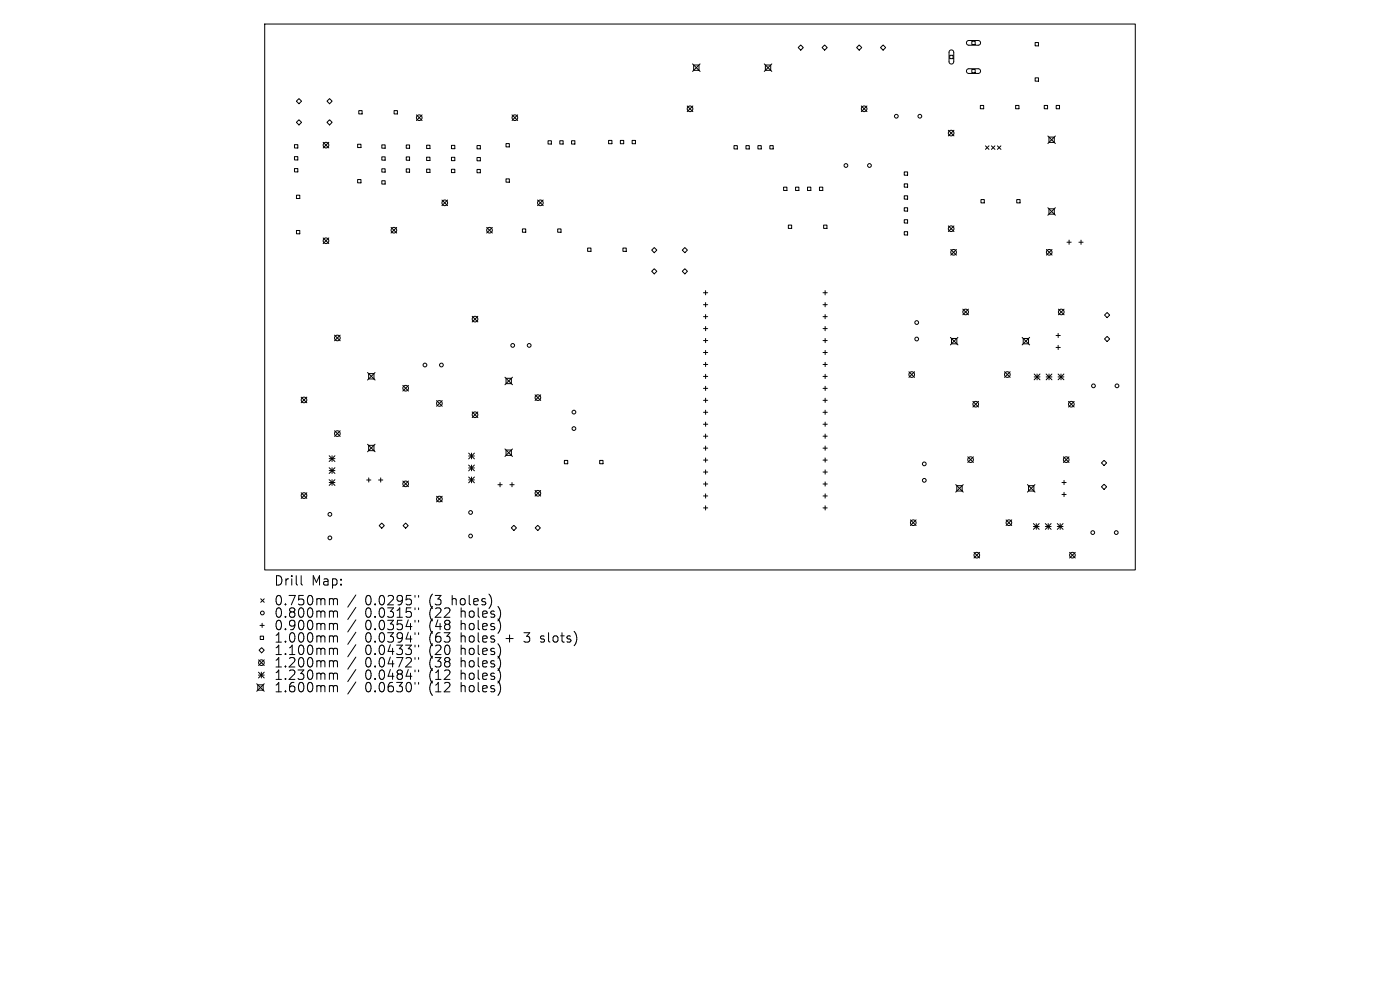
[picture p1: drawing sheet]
<svg xmlns="http://www.w3.org/2000/svg" width="297mm" height="210mm" viewBox="0 0 297 210" stroke-linecap="round" stroke-linejoin="round" font-family="sans-serif">
<defs><g id="words">
<g font-size="2.8">
<text x="58.1" y="124.5">Drill</text>
<text x="66" y="124.5">Map:</text>
<text x="58.1" y="128.7">0.750mm</text>
<text x="58.1" y="131.3">0.800mm</text>
<text x="77.5" y="128.7">0.0295&quot;</text>
<text x="77.5" y="131.3">0.0315&quot;</text>
<text x="91.2" y="128.7">(3</text>
<text x="91.2" y="131.3">(22</text>
<text x="96.1" y="128.7">holes)</text>
<text x="98" y="131.3">holes)</text>
<text x="58.1" y="134">0.900mm</text>
<text x="58.1" y="136.6">1.000mm</text>
<text x="77.5" y="134">0.0354&quot;</text>
<text x="77.5" y="136.6">0.0394&quot;</text>
<text x="91.2" y="134">(48</text>
<text x="91.2" y="136.6">(63</text>
<text x="98" y="134">holes)</text>
<text x="98" y="136.6">holes</text>
<text x="107.7" y="136.6">+</text>
<text x="111.9" y="136.6">3</text>
<text x="115.5" y="136.6">slots)</text>
<text x="58.1" y="139.2">1.100mm</text>
<text x="58.1" y="141.9">1.200mm</text>
<text x="77.5" y="139.2">0.0433&quot;</text>
<text x="77.5" y="141.9">0.0472&quot;</text>
<text x="91.2" y="139.2">(20</text>
<text x="91.2" y="141.9">(38</text>
<text x="98" y="139.2">holes)</text>
<text x="98" y="141.9">holes)</text>
<text x="58.1" y="144.5">1.230mm</text>
<text x="58.1" y="147.1">1.600mm</text>
<text x="77.5" y="144.5">0.0484&quot;</text>
<text x="77.5" y="147.1">0.0630&quot;</text>
<text x="91.2" y="144.5">(12</text>
<text x="91.2" y="147.1">(12</text>
<text x="98" y="144.5">holes)</text>
<text x="98" y="147.1">holes)</text>
</g>
</g></defs>
<g fill="none" stroke="#000" stroke-width=".21">
<path d="M56.2 5.1h184.6v115.8h-184.6zM146.9 13.6l1.6 1.6M147.2 13.8h1.1v1.1h-1.1zM148.5 13.6l-1.6 1.6M162.1 13.6l1.6 1.6M162.4 13.8h1.1v1.1h-1.1zM163.7 13.6l-1.6 1.6M169.3 10.1l.6-.6 .5 .6-.5 .5zM174.4 10.1l.5-.6 .6 .6-.6 .5zM181.7 10.1l.6-.6 .5 .6-.5 .5zM186.8 10.1l.5-.6 .6 .6-.6 .5zM201.5 10.7l.5-.1 .3 .4v2.2l-.4 .4-.4-.1-.2-.3v-2.2z"/>
<path d="M201.5 11.7h.7v.7h-.7zM205.2 8.7l.3-.1h2.1l.3 .2 .1 .4-.4 .4h-2.2l-.4-.4zM205.2 14.7l.3-.1h2.1l.3 .2 .1 .4-.4 .4h-2.2l-.4-.4zM206.2 8.7h.7v.7h-.7zM206.2 14.7h.7v.7h-.7zM219.6 9h.7v.7h-.7zM219.6 16.5h.7v.7h-.7zM62.5 30.7h.7v.7h-.7zM62.5 33.2h.7v.7h-.7zM62.5 35.8h.7v.7h-.7zM63.4 20.9l.6 .6-.6 .5-.5-.5zM63.4 25.4l.6 .6-.6 .5-.5-.5z"/>
<path d="M68.6 30.2l1.2 1.2M69.8 30.2l-1.2 1.2M69.9 20.9l.6 .6-.6 .5-.5-.5zM69.9 25.4l.6 .6-.6 .5-.5-.5zM75.9 30.6h.7v.7h-.7zM75.9 38.1h.7v.7h-.7zM76.1 23.5h.7v.7h-.7zM81 30.7h.7v.7h-.7zM81 33.3h.7v.7h-.7zM81 35.8h.7v.7h-.7zM81 38.3h.7v.7h-.7zM83.6 23.5h.7v.7h-.7z"/>
<path d="M86.2 30.8h.7v.7h-.7zM86.2 33.3h.7v.7h-.7zM86.2 35.8h.7v.7h-.7zM88.3 24.4l1.2 1.2M89.5 24.4l-1.2 1.2M90.5 30.8h.7v.7h-.7zM90.5 33.3h.7v.7h-.7zM90.5 35.9h.7v.7h-.7zM95.8 30.8h.7v.7h-.7zM95.8 33.4h.7v.7h-.7zM95.8 35.9h.7v.7h-.7zM101.2 30.9h.7v.7h-.7z"/>
<path d="M101.2 33.4h.7v.7h-.7zM101.2 35.9h.7v.8h-.7zM107.3 30.5h.8v.7h-.8zM107.3 37.9h.8v.8h-.8zM108.6 24.4l1.2 1.2M109.8 24.4l-1.2 1.2M116.3 29.9h.7v.7h-.7zM118.8 29.9h.7v.7h-.7zM121.3 29.9h.7v.7h-.7zM129.1 29.8h.7v.7h-.7zM131.6 29.8h.7v.7h-.7zM134.1 29.8h.7v.7h-.7z"/>
<path d="M145.8 22.5l1.2 1.2M147 22.5l-1.2 1.2M155.7 30.9h.7v.7h-.7zM158.3 30.9h.7v.7h-.7zM160.8 30.9h.7v.7h-.7zM163.3 30.9h.7v.7h-.7zM166.2 39.7h.7v.7h-.7zM168.8 39.7h.7v.7h-.7zM171.3 39.7h.7v.7h-.7zM173.8 39.7h.8v.7h-.8zM182.7 22.5l1.2 1.2M183.9 22.5l-1.2 1.2"/>
<path d="M191.8 36.5h.7v.7h-.7zM191.8 39h.7v.7h-.7zM201.2 27.6l1.2 1.2M202.4 27.6l-1.2 1.2M208 22.4h.7v.7h-.7zM209.1 30.9l.7 .8M209.8 30.9l-.7 .8M210.3 30.9l.8 .8M211.1 30.9l-.8 .8M211.6 30.9l.7 .8M212.3 30.9l-.7 .8M215.5 22.4h.7v.7h-.7z"/>
<path d="M221.5 22.4h.7v.7h-.7zM222.3 28.8l1.6 1.6M222.5 29.1h1.2v1.1h-1.2zM223.9 28.8l-1.6 1.6M224.1 22.4h.7v.7h-.7zM62.9 41.4h.7v.7h-.7zM62.9 48.9h.7v.7h-.7zM68.6 50.5l1.2 1.2M69.8 50.5l-1.2 1.2M83 48.2l1.2 1.2M84.2 48.2l-1.2 1.2M93.8 42.4l1.2 1.2"/>
<path d="M95 42.4l-1.2 1.2M103.2 48.2l1.2 1.2M104.4 48.2l-1.2 1.2M110.8 48.6h.7v.7h-.7zM114 42.4l1.2 1.2M115.2 42.4l-1.2 1.2M118.3 48.6h.7v.7h-.7zM124.7 52.6h.7v.7h-.7zM132.2 52.6h.7v.7h-.7zM138.2 53.1l.6-.6 .5 .6-.5 .5zM138.2 57.6l.6-.6 .5 .6-.5 .5zM144.7 53.1l.6-.6 .5 .6-.5 .5z"/>
<path d="M144.7 57.6l.6-.6 .5 .6-.5 .5zM167.2 47.7h.7v.8h-.7zM174.7 47.7h.7v.8h-.7zM191.8 41.5h.7v.7h-.7zM191.8 44.1h.7v.7h-.7zM191.8 46.6h.7v.7h-.7zM191.8 49.1h.7v.7h-.7zM201.2 47.9l1.2 1.2M201.7 52.9l1.2 1.2M202.4 47.9l-1.2 1.2M202.9 52.9l-1.2 1.2M208.1 42.3h.7v.7h-.7z"/>
<path d="M215.7 42.3h.7v.7h-.7zM222 52.9l1.2 1.2M222.3 44.1l1.6 1.6M222.5 44.3h1.2v1.1h-1.2zM223.2 52.9l-1.2 1.2M223.9 44.1l-1.6 1.6M226.3 51.4h.9M226.8 50.9v.9M228.9 51.4h.9M229.3 50.9v.9M71 71.1l1.2 1.2M72.2 71.1l-1.2 1.2"/>
<path d="M78 79l1.6 1.6M78.2 79.3h1.1v1.1h-1.1zM79.6 79l-1.6 1.6M100.2 67.1l1.2 1.2M101.4 67.1l-1.2 1.2M149.2 62.1h.9M149.2 64.6h.9M149.2 67.2h.9M149.2 69.7h.9M149.2 72.2h.9M149.2 74.8h.9M149.2 77.3h.9"/>
<path d="M149.2 79.8h.9M149.7 61.6v.9M149.7 64.2v.9M149.7 66.7v.9M149.7 69.3v.9M149.7 71.8v.9M149.7 74.3v.9M149.7 76.9v.9M149.7 79.4v.9M174.6 62.1h.9M174.6 64.6h.9M174.6 67.2h.9"/>
<path d="M174.6 69.7h.9M174.6 72.2h.9M174.6 74.8h.9M174.6 77.3h.9M174.6 79.8h.9M175 61.6v.9M175 64.2v.9M175 66.7v.9M175 69.3v.9M175 71.8v.9M175 74.3v.9M175 76.9v.9"/>
<path d="M175 79.4v.9M192.8 78.9l1.2 1.2M194 78.9l-1.2 1.2M201.6 71.6l1.6 1.6M201.9 71.8h1.1v1.1h-1.1zM203.2 71.6l-1.6 1.6M204.3 65.6l1.2 1.2M205.5 65.6l-1.2 1.2M213.1 78.9l1.2 1.2M214.3 78.9l-1.2 1.2M216.8 71.6l1.6 1.6M217.1 71.8h1.1v1.1h-1.1z"/>
<path d="M218.4 71.6l-1.6 1.6M219.4 79.3l1.2 1.3M219.4 80h1.2M220 79.3v1.3M220.6 79.3l-1.2 1.3M221.9 80h1.3M221.9 79.3l1.3 1.3M222.5 79.3v1.3M223.2 79.3l-1.3 1.3M224 71.2h.9M224 73.7h.9M224.5 80h1.2"/>
<path d="M224.5 79.3l1.2 1.3M224.5 70.7v.9M224.5 73.3v.9M224.5 65.6l1.2 1.2M225.1 79.3v1.3M225.7 79.3l-1.2 1.3M225.7 65.6l-1.2 1.2M234.3 66.8l.6-.5 .5 .5-.5 .6zM234.3 71.9l.6-.5 .5 .5-.5 .6zM63.9 84.2l1.2 1.2M65.1 84.2l-1.2 1.2M69.8 96.7l1.3 1.2"/>
<path d="M69.8 97.3h1.3M69.8 99.2l1.3 1.2M69.8 99.8h1.3M70.4 96.7v1.2M70.4 99.2v1.2M71 91.4l1.2 1.2M71.1 96.7l-1.3 1.2M71.1 99.2l-1.3 1.2M72.2 91.4l-1.2 1.2M78 94.2l1.6 1.6M78.2 94.5h1.1v1.1h-1.1zM79.6 94.2l-1.6 1.6"/>
<path d="M85.5 81.8l1.2 1.2M86.7 81.8l-1.2 1.2M92.6 85l1.2 1.2M93.8 85l-1.2 1.2M99.4 96.1l1.2 1.2M99.4 96.7h1.2M99.4 98.7l1.2 1.2M99.4 99.3h1.2M100 96.1v1.2M100 98.7v1.2M100.2 87.4l1.2 1.2M100.6 96.1l-1.2 1.2"/>
<path d="M100.6 98.7l-1.2 1.2M101.4 87.4l-1.2 1.2M107.1 80l1.6 1.6M107.1 95.2l1.6 1.6M107.4 80.3h1.1v1.1h-1.1zM107.4 95.5h1.1v1.1h-1.1zM108.7 80l-1.6 1.6M108.7 95.2l-1.6 1.6M113.5 83.8l1.2 1.2M114.7 83.8l-1.2 1.2M119.7 97.7h.7v.7h-.7zM127.2 97.7h.7v.7h-.7z"/>
<path d="M149.2 82.4h.9M149.2 84.9h.9M149.2 87.5h.9M149.2 90h.9M149.2 92.5h.9M149.2 95.1h.9M149.2 97.6h.9M149.7 81.9v.9M149.7 84.5v.9M149.7 87v.9M149.7 89.5v.9M149.7 92.1v.9"/>
<path d="M149.7 94.6v.9M149.7 97.1v.9M149.7 99.7v.9M174.6 82.4h.9M174.6 84.9h.9M174.6 87.5h.9M174.6 90h.9M174.6 92.5h.9M174.6 95.1h.9M174.6 97.6h.9M175 81.9v.9M175 84.5v.9"/>
<path d="M175 87v.9M175 89.5v.9M175 92.1v.9M175 94.6v.9M175 97.1v.9M175 99.7v.9M205.3 96.9l1.2 1.2M206.4 85.1l1.2 1.2M206.5 96.9l-1.2 1.2M207.6 85.1l-1.2 1.2M225.6 96.9l1.2 1.2M226.7 85.1l1.2 1.2"/>
<path d="M226.8 96.9l-1.2 1.2M227.9 85.1l-1.2 1.2M233.7 98.2l.5-.5 .6 .5-.6 .6zM63.9 104.5l1.2 1.2M65.1 104.5l-1.2 1.2M69.8 102.4h1.3M69.8 101.7l1.3 1.3M70.4 101.7v1.3M71.1 101.7l-1.3 1.3M77.8 101.8h.9M78.2 101.4v.9M80.3 101.8h.9"/>
<path d="M80.8 101.4v.9M81 111l.5 .5-.5 .6-.6-.6zM85.5 102l1.2 1.2M86.1 111l.5 .5-.5 .6-.6-.6zM86.7 102l-1.2 1.2M92.6 105.3l1.2 1.2M93.8 105.3l-1.2 1.2M99.4 101.2l1.2 1.2M99.4 101.8h1.2M100 101.2v1.2M100.6 101.2l-1.2 1.2M105.6 102.8h.9"/>
<path d="M106.1 102.4v.9M108.2 102.8h.9M108.5 112l.5-.6 .6 .6-.6 .5zM108.6 102.4v.9M113.5 104l1.2 1.2M113.5 112l.6-.6 .5 .6-.5 .5zM114.7 104l-1.2 1.2M149.2 100.1h.9M149.2 102.7h.9M149.2 105.2h.9M149.2 107.7h.9M149.7 102.2v.9"/>
<path d="M149.7 104.8v.9M149.7 107.3v.9M174.6 100.1h.9M174.6 102.7h.9M174.6 105.2h.9M174.6 107.7h.9M175 102.2v.9M175 104.8v.9M175 107.3v.9M193.1 110.3l1.2 1.2M194.3 110.3l-1.2 1.2M202.7 102.8l1.6 1.6"/>
<path d="M203 103h1.1v1.2h-1.1zM204.3 102.8l-1.6 1.6M206.6 117.2l1.2 1.2M207.8 117.2l-1.2 1.2M213.4 110.3l1.2 1.2M214.6 110.3l-1.2 1.2M218 102.8l1.6 1.6M218.2 103h1.1v1.2h-1.1zM219.2 111.1l1.3 1.2M219.2 111.7h1.3M219.6 102.8l-1.6 1.6M219.8 111.1v1.2"/>
<path d="M220.5 111.1l-1.3 1.2M221.8 111.7h1.2M221.8 111.1l1.2 1.2M222.4 111.1v1.2M223 111.1l-1.2 1.2M224.3 111.7h1.2M224.3 111.1l1.2 1.2M224.9 111.1v1.2M225.3 102.4h.9M225.3 104.9h.9M225.5 111.1l-1.2 1.2M225.7 101.9v.9"/>
<path d="M225.7 104.4v.9M226.9 117.2l1.2 1.2M228.1 117.2l-1.2 1.2M233.7 103.3l.5-.6 .6 .6-.6 .5zM54.9 140l1.2 1.2M55.2 132.7h.9M55.2 134.9h.7v.8h-.7zM55.3 127l.8 .8M55.5 137.4l.6 .5-.6 .6-.5-.6zM55.6 132.2v.9M56.1 127l-.8 .8M56.1 140l-1.2 1.2"/>
<path d="M63.9 122.1v1.7l.3 .3M70.2 127l.4 .1 .1 .2M70.2 129.6h.3l.2 .3M70.2 132.2l.4 .1 .1 .2M70.2 134.9l.4 .1 .1 .2M70.2 137.5h.3l.2 .3M70.7 127.3l.3-.3 .5 .1 .1 1.2M70.7 127.3v1M70.7 129.9v1M70.7 132.5v1.1M70.7 135.2v1M70.7 137.8v1"/>
<path d="M70.7 129.9l.3-.3 .5 .1 .1 1.2M70.7 132.5l.3-.3 .5 .1 .1 1.3M70.7 135.2l.3-.3 .5 .1 .1 1.2M70.7 137.8l.3-.3 .5 .1 .1 1.2M75.5 126.2l-1.7 2.6M75.5 128.9l-1.7 2.5M75.5 131.5l-1.7 2.6M75.5 134.1l-1.7 2.6M75.5 136.8l-1.7 2.5M75.5 139.4l-1.7 2.6M88 126.3v.4M88 128.9v.4"/>
<path d="M88 131.6v.4M88 134.2v.4M88 136.9v.3M88 139.5v.4M88.8 126.3v.4M88.8 128.9v.4M88.8 131.6v.4M88.8 134.2v.4M88.8 136.9v.3M88.8 139.5v.4M114.7 136.1l.2 .1M114.8 135v.5"/>
<path d="M54.5 145l1.6 1.6M54.7 145.3h1.1v1.1h-1.1zM54.8 142.6l1.3 1.2M54.8 143.2h1.3M55.4 142.6v1.2M56.1 142.6l-1.3 1.2M56.1 145l-1.6 1.6M70.2 140.2h.4l.1 .2M70.2 142.8l.4 .1 .1 .2M70.2 145.4h.3l.2 .3M70.7 140.4v1.1M70.7 143.1v1"/>
<path d="M70.7 145.7v1.1M70.7 140.4l.3-.2h.5l.1 1.3M70.7 143.1l.3-.3 .5 .1 .1 1.2M70.7 145.7l.3-.3 .5 .1 .1 1.3M75.5 142l-1.7 2.6M75.5 144.7l-1.7 2.5M88 142.1v.4M88 144.8v.3M88.8 142.1v.4M88.8 144.8v.3"/>
<circle cx="69.2" cy="30.8" r=".6"/>
<circle cx="88.9" cy="25" r=".6"/>
<circle cx="109.2" cy="25" r=".6"/>
<circle cx="146.4" cy="23.1" r=".6"/>
<circle cx="179.5" cy="35.1" r=".4"/>
<circle cx="183.3" cy="23.1" r=".6"/>
<circle cx="184.5" cy="35.1" r=".4"/>
<circle cx="190.2" cy="24.7" r=".4"/>
<circle cx="195.1" cy="24.7" r=".4"/>
<circle cx="201.8" cy="28.2" r=".6"/>
<circle cx="69.2" cy="51.1" r=".6"/>
<circle cx="83.6" cy="48.8" r=".6"/>
<circle cx="94.4" cy="43" r=".6"/>
<circle cx="103.8" cy="48.8" r=".6"/>
<circle cx="114.6" cy="43" r=".6"/>
<circle cx="201.8" cy="48.5" r=".6"/>
<circle cx="202.3" cy="53.5" r=".6"/>
<circle cx="222.6" cy="53.5" r=".6"/>
<circle cx="71.6" cy="71.7" r=".6"/>
<circle cx="90.1" cy="77.4" r=".4"/>
<circle cx="93.6" cy="77.4" r=".4"/>
<circle cx="100.8" cy="67.7" r=".6"/>
<circle cx="108.8" cy="73.3" r=".4"/>
<circle cx="112.3" cy="73.3" r=".4"/>
<circle cx="193.4" cy="79.5" r=".6"/>
<circle cx="194.5" cy="71.9" r=".4"/>
<circle cx="194.5" cy="68.4" r=".4"/>
<circle cx="204.9" cy="66.2" r=".6"/>
<circle cx="213.7" cy="79.5" r=".6"/>
<circle cx="225.1" cy="66.2" r=".6"/>
<circle cx="64.5" cy="84.8" r=".6"/>
<circle cx="71.6" cy="92" r=".6"/>
<circle cx="86.1" cy="82.4" r=".6"/>
<circle cx="93.2" cy="85.6" r=".6"/>
<circle cx="100.8" cy="88" r=".6"/>
<circle cx="114.1" cy="84.4" r=".6"/>
<circle cx="121.8" cy="87.4" r=".4"/>
<circle cx="121.8" cy="90.9" r=".4"/>
<circle cx="196.1" cy="98.4" r=".4"/>
<circle cx="205.9" cy="97.5" r=".6"/>
<circle cx="207" cy="85.7" r=".6"/>
<circle cx="226.2" cy="97.5" r=".6"/>
<circle cx="227.3" cy="85.7" r=".6"/>
<circle cx="232" cy="81.9" r=".4"/>
<circle cx="237" cy="81.9" r=".4"/>
<circle cx="64.5" cy="105.1" r=".6"/>
<circle cx="70" cy="109.1" r=".4"/>
<circle cx="70" cy="114.1" r=".4"/>
<circle cx="86.1" cy="102.6" r=".6"/>
<circle cx="93.2" cy="105.9" r=".6"/>
<circle cx="99.8" cy="113.7" r=".4"/>
<circle cx="99.8" cy="108.7" r=".4"/>
<circle cx="114.1" cy="104.6" r=".6"/>
<circle cx="193.7" cy="110.9" r=".6"/>
<circle cx="196.1" cy="101.9" r=".4"/>
<circle cx="207.2" cy="117.8" r=".6"/>
<circle cx="214" cy="110.9" r=".6"/>
<circle cx="227.5" cy="117.8" r=".6"/>
<circle cx="231.8" cy="113" r=".4"/>
<circle cx="236.8" cy="113" r=".4"/>
<circle cx="55.7" cy="130" r=".4"/>
<circle cx="55.5" cy="140.6" r=".6"/>
</g>
<use href="#words"/>
</svg>
